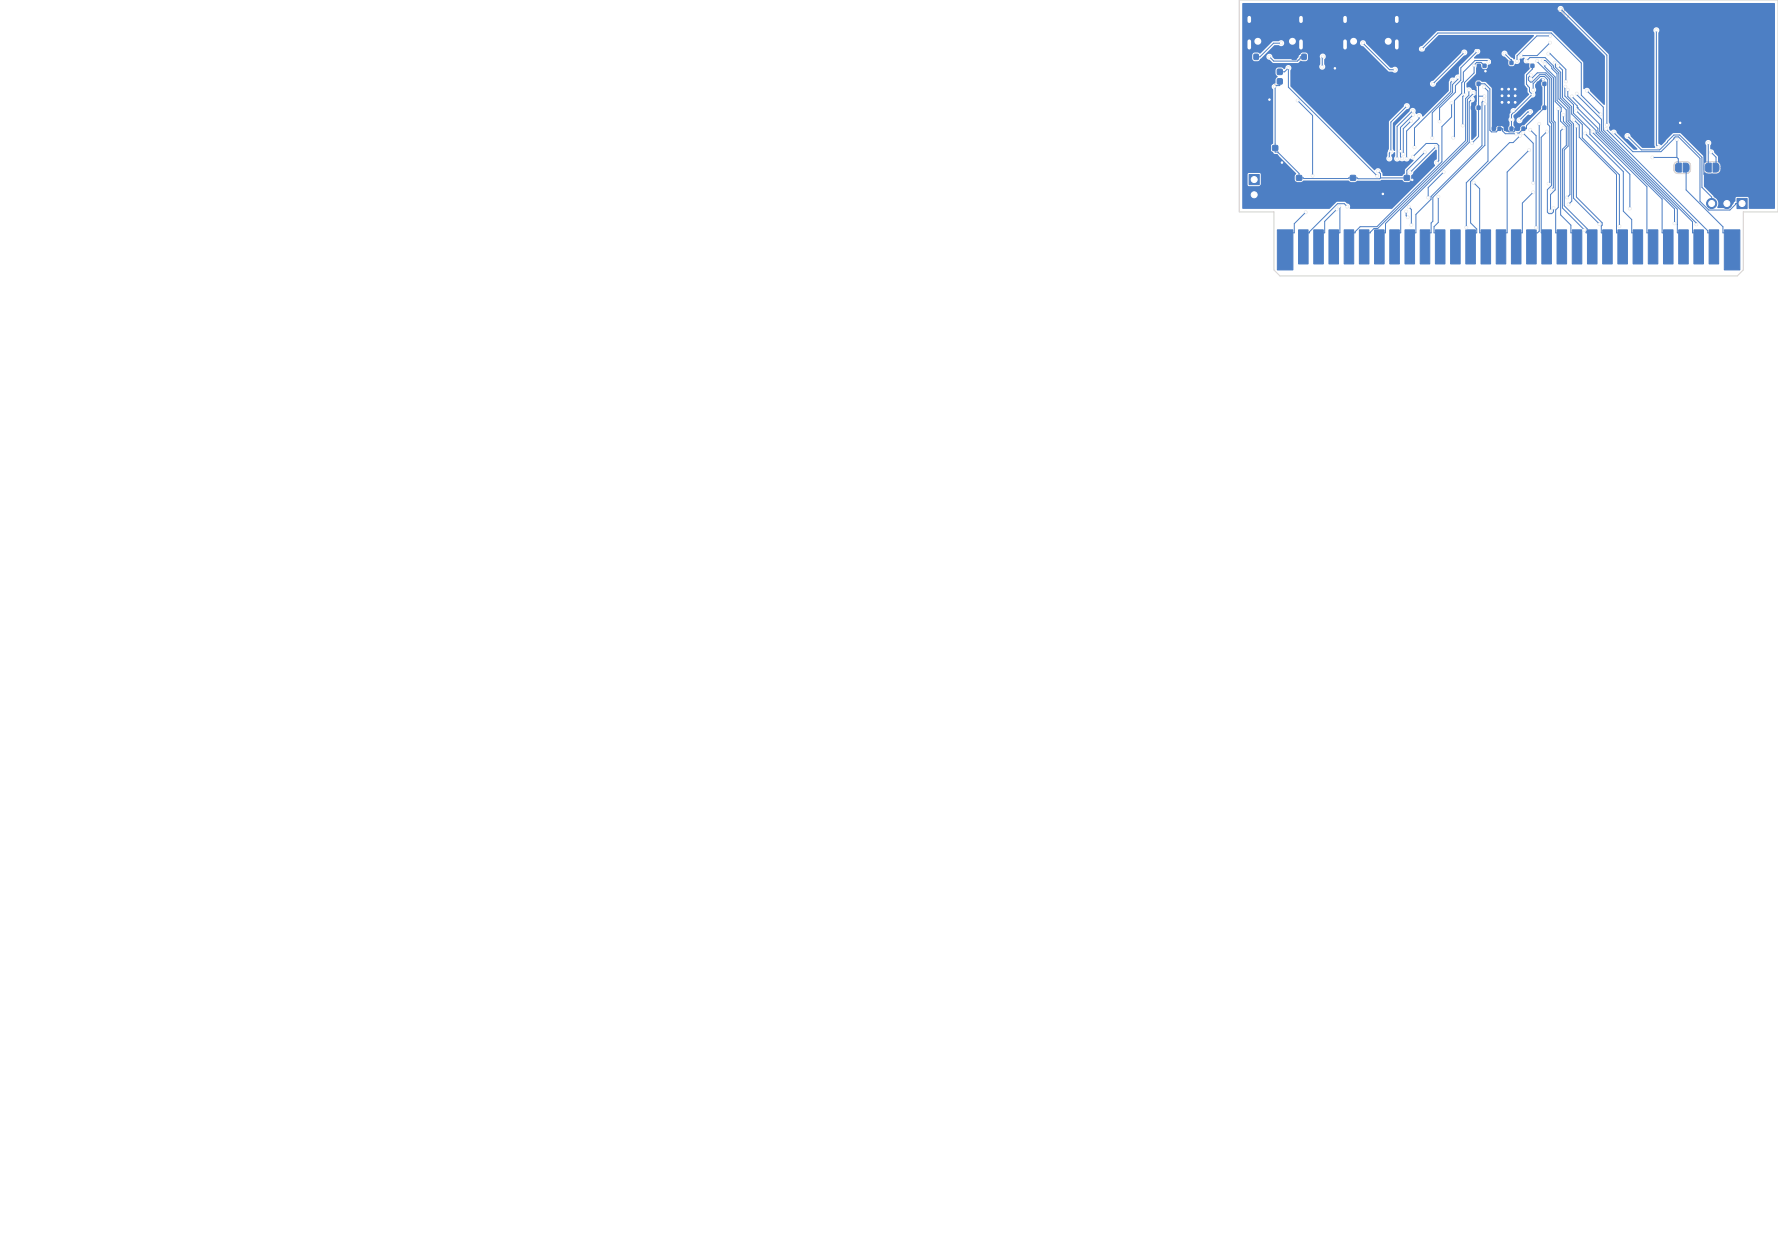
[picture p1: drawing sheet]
<svg xmlns="http://www.w3.org/2000/svg" width="297mm" height="210mm" viewBox="0 0 297 210" stroke-linecap="round" stroke-linejoin="round" font-family="sans-serif">
<defs><g id="words">
<text font-size="1.7" fill="#fff" x="257.9" y="2.9">(back)</text>
</g></defs>
<g fill="none" stroke="#e8b2a7" stroke-width=".2">
<path d="M241.7 1.7h.5M242.2 1.3l-.3 .2v1M242.6 1.8h.4l.1 .7M243.1 2l-.4 .1-.2 .2 .2 .2h.4M243.7 1.9l.3-.2 .2 .2M243.7 1.7v.8M244.2 1.9l.1-.2 .3 .1 .1 .7M244.2 1.9v.6M245.3 1.3v.2M245.3 1.7v.8M246.3 1.8l-.3-.1-.2 .3 .1 .5h.4M246.9 1.8h.4l.1 .7"/>
<path d="M247.4 2l-.4 .1-.2 .2 .2 .2h.4M247.9 1.7v.8M248.3 1.7l-.4 .3M248.5 1.7h.5M248.7 1.3v1.1l.3 .1M250.3 1.7v.8M250.6 1.7l-.3 .3M251 2.1l.5-.1v-.2l-.4-.1-.1 .2v.6h.5M251.9 1.7l.3 .8 .3-.8M254.6 1.5a.57 .57 0 0 0-.8 .4 .57 .57 0 0 0 .5 .6l.3-.1M257.3 1.2a1.38 1.38 0 0 0 0 1.8"/>
</g>
<g fill="none" stroke="#e8b2a7" stroke-width=".17">
<path d="M208.8 9h.4M208.8 10h.4M212.9 13.1h.2M212.9 14.1h.2M212.9 11.5h.2M212.9 12.5h.2M216.8 9h.4M216.8 10h.4M246.4 17.6h.2M246.4 18.4h.2M246.4 13.6h.2M246.4 14.4h.2"/>
<path d="M247.4 10.6h.2M247.4 11.4h.2M251.9 10.1h.2M251.9 10.9h.2M255.4 10.6h.2M255.4 11.4h.2M257.4 17.6h.2M257.4 18.4h.2M257.4 13.6h.2M257.4 14.4h.2M212.5 25.4v.2M213.5 25.4v.2"/>
<path d="M216.5 30.4v.2M217.5 30.4v.2M225.5 30.4v.2M226.5 30.4v.2M234.5 30.4v.2M235.5 30.4v.2M249.9 21.1h.2M249.9 21.9h.2M251.9 21.1h.2M251.9 21.9h.2M253.9 21.1h.2M253.9 21.9h.2"/>
<path d="M279.8 27.2l.5-.2h1.5l.3 .1 .3 .6-.1 1-.6 .3h-1.5l-.3-.1-.3-.6v-.7zM284.8 27.2l.5-.2h1.5l.3 .1 .3 .6-.1 1-.6 .3h-1.5l-.3-.1-.3-.6v-.7z"/>
</g>
<g fill="#fff" stroke="#fff" stroke-width=".17">
<circle cx="246.2" cy="10.9" r=".12"/>
<circle cx="252.5" cy="20" r=".13"/>
<circle cx="244.6" cy="15.8" r=".13"/>
<circle cx="256" cy="15.8" r=".12"/>
<circle cx="244.3" cy="21" r=".12"/>
<circle cx="252.8" cy="18.6" r=".12"/>
<circle cx="253.2" cy="22.3" r=".12"/>
<circle cx="245.9" cy="23.9" r=".12"/>
<circle cx="248" cy="16.1" r=".13"/>
<circle cx="238" cy="25.4" r=".13"/>
<circle cx="212.9" cy="14.5" r=".12"/>
<circle cx="251.3" cy="9" r=".12"/>
<circle cx="230.2" cy="28.6" r=".12"/>
<circle cx="280.1" cy="23.3" r=".12"/>
<circle cx="276" cy="26.3" r=".12"/>
<circle cx="230" cy="29.4" r=".12"/>
<circle cx="215.2" cy="11.4" r=".12"/>
<circle cx="285.8" cy="25.5" r=".13"/>
<circle cx="256.1" cy="32.1" r=".12"/>
<circle cx="255.4" cy="25.1" r=".13"/>
<circle cx="285.4" cy="23.9" r=".12"/>
<circle cx="258.6" cy="9" r=".13"/>
<circle cx="261.6" cy="13.6" r=".13"/>
<circle cx="233" cy="11.6" r=".12"/>
<circle cx="227.7" cy="7.2" r=".13"/>
<circle cx="212" cy="9.5" r=".12"/>
<circle cx="214" cy="7.2" r=".13"/>
<circle cx="244.9" cy="38" r=".13"/>
<circle cx="247.9" cy="14.6" r=".12"/>
<circle cx="253.9" cy="22.7" r=".13"/>
<circle cx="261.8" cy="33" r=".13"/>
<circle cx="257.7" cy="10.1" r=".13"/>
<circle cx="262" cy="34.1" r=".13"/>
<circle cx="255" cy="10.2" r=".13"/>
<circle cx="258.7" cy="30.7" r=".12"/>
<circle cx="256.1" cy="15" r=".13"/>
<circle cx="283.4" cy="37.5" r=".12"/>
<circle cx="265.1" cy="15.2" r=".12"/>
<circle cx="263.4" cy="15.7" r=".12"/>
<circle cx="262.6" cy="16.1" r=".12"/>
<circle cx="263.3" cy="18.5" r=".13"/>
<circle cx="259" cy="35.2" r=".13"/>
<circle cx="256.8" cy="10.2" r=".13"/>
<circle cx="264.6" cy="38.4" r=".13"/>
<circle cx="258" cy="10.7" r=".13"/>
<circle cx="267.2" cy="37.4" r=".13"/>
<circle cx="259.7" cy="10.5" r=".12"/>
<circle cx="270.5" cy="37.8" r=".13"/>
<circle cx="260.3" cy="11" r=".12"/>
<circle cx="255.7" cy="12.5" r=".12"/>
<circle cx="259.5" cy="34.8" r=".13"/>
<circle cx="255.8" cy="13.2" r=".12"/>
<circle cx="259.2" cy="31.6" r=".12"/>
<circle cx="261.5" cy="14.5" r=".12"/>
<circle cx="272.3" cy="34.8" r=".12"/>
<circle cx="279.7" cy="37.3" r=".12"/>
<circle cx="261.9" cy="15" r=".12"/>
<circle cx="258.4" cy="22" r=".12"/>
<circle cx="260.3" cy="18.2" r=".12"/>
<circle cx="261.2" cy="21.4" r=".13"/>
<circle cx="261.2" cy="19.2" r=".12"/>
<circle cx="263.3" cy="21.1" r=".12"/>
<circle cx="262.9" cy="20.1" r=".13"/>
<circle cx="264.8" cy="22.3" r=".12"/>
<circle cx="266.1" cy="22" r=".12"/>
<circle cx="255.6" cy="21.7" r=".12"/>
<circle cx="256.6" cy="38" r=".12"/>
<circle cx="257.7" cy="13.3" r=".12"/>
<circle cx="214.1" cy="27.2" r=".13"/>
<circle cx="212.1" cy="16.6" r=".12"/>
<circle cx="235.9" cy="30.1" r=".12"/>
<circle cx="248.1" cy="11.9" r=".12"/>
<circle cx="223" cy="11.4" r=".13"/>
<circle cx="231" cy="32.4" r=".12"/>
<circle cx="280.7" cy="20.5" r=".12"/>
<circle cx="268.3" cy="21.5" r=".12"/>
<circle cx="240" cy="27.2" r=".12"/>
<circle cx="236" cy="26.2" r=".12"/>
<circle cx="235.6" cy="28.8" r=".12"/>
<circle cx="239.9" cy="24.5" r=".13"/>
<circle cx="235" cy="26.5" r=".12"/>
<circle cx="237" cy="19.4" r=".12"/>
<circle cx="234.2" cy="26.5" r=".12"/>
<circle cx="236" cy="19.2" r=".12"/>
<circle cx="233.9" cy="25.3" r=".12"/>
<circle cx="236" cy="18.5" r=".12"/>
<circle cx="233.4" cy="26.5" r=".12"/>
<circle cx="234.4" cy="25.7" r=".13"/>
<circle cx="235.7" cy="20.2" r=".12"/>
<circle cx="235" cy="17.7" r=".12"/>
<circle cx="232.3" cy="25.3" r=".12"/>
<circle cx="232.1" cy="26.5" r=".12"/>
<circle cx="235.1" cy="36.3" r=".12"/>
<circle cx="234.9" cy="35.3" r=".13"/>
<circle cx="245.8" cy="16.6" r=".12"/>
<circle cx="246.1" cy="15.5" r=".12"/>
<circle cx="245.4" cy="15.1" r=".12"/>
<circle cx="242.5" cy="17.2" r=".12"/>
<circle cx="235.3" cy="34.6" r=".12"/>
<circle cx="235.8" cy="37.6" r=".12"/>
<circle cx="240.3" cy="32.9" r=".13"/>
<circle cx="248" cy="17.4" r=".12"/>
<circle cx="247.9" cy="16.7" r=".13"/>
<circle cx="218.1" cy="35.5" r=".13"/>
<circle cx="225" cy="34.5" r=".12"/>
<circle cx="223.3" cy="35" r=".12"/>
<circle cx="223.7" cy="34.5" r=".12"/>
<circle cx="241.1" cy="28.8" r=".13"/>
<circle cx="242.6" cy="13.4" r=".13"/>
<circle cx="236.3" cy="24.6" r=".12"/>
<circle cx="238.6" cy="33" r=".13"/>
<circle cx="216.8" cy="16.8" r=".12"/>
<circle cx="219.3" cy="29.4" r=".12"/>
<circle cx="246.2" cy="30.5" r=".13"/>
<circle cx="253.4" cy="10.2" r=".12"/>
<circle cx="258.9" cy="6" r=".13"/>
<circle cx="254.1" cy="9.3" r=".13"/>
<circle cx="258.9" cy="7.1" r=".13"/>
<circle cx="240.5" cy="20.3" r=".12"/>
<circle cx="246.8" cy="8.6" r=".12"/>
<circle cx="269.6" cy="22.1" r=".12"/>
<circle cx="271.9" cy="22.7" r=".12"/>
<circle cx="239.4" cy="14" r=".13"/>
<circle cx="244.6" cy="8.8" r=".12"/>
<circle cx="221" cy="9.5" r=".13"/>
<circle cx="220.9" cy="11.1" r=".13"/>
<circle cx="239.2" cy="23" r=".12"/>
<circle cx="243.5" cy="12.9" r=".12"/>
<circle cx="242.8" cy="23" r=".13"/>
<circle cx="248.6" cy="10.3" r=".12"/>
<circle cx="277" cy="24.5" r=".12"/>
<circle cx="276.7" cy="5.1" r=".13"/>
<circle cx="268.4" cy="20.9" r=".12"/>
<circle cx="237.5" cy="8.2" r=".12"/>
<circle cx="267.3" cy="19.1" r=".12"/>
<circle cx="254.4" cy="22.2" r=".12"/>
<circle cx="256.1" cy="30.5" r=".12"/>
<circle cx="253.8" cy="20.1" r=".12"/>
<circle cx="255.6" cy="18.7" r=".13"/>
<circle cx="257.1" cy="20.7" r=".12"/>
<circle cx="226.1" cy="6.9" r=".33"/>
<circle cx="231.9" cy="6.9" r=".32"/>
<circle cx="291" cy="34" r=".5"/>
<circle cx="288.5" cy="34" r=".5"/>
<circle cx="285.9" cy="34" r=".5"/>
<circle cx="210.1" cy="6.9" r=".32"/>
<circle cx="215.9" cy="6.9" r=".32"/>
<circle cx="209.5" cy="30" r=".5"/>
<circle cx="209.5" cy="32.5" r=".5"/>
<circle cx="253.1" cy="14.9" r=".15"/>
<circle cx="253.1" cy="16" r=".15"/>
<circle cx="253.1" cy="17.1" r=".15"/>
<circle cx="252" cy="14.9" r=".15"/>
<circle cx="252" cy="16" r=".15"/>
<circle cx="252" cy="17.1" r=".15"/>
<circle cx="250.9" cy="14.9" r=".15"/>
<circle cx="250.9" cy="16" r=".15"/>
<circle cx="250.9" cy="17.1" r=".15"/>
</g>
<path d="M208.7 2.9v.6M208.7 6.9v1.1M217.3 2.9v.6M217.3 6.9v1.1M224.7 2.9v.6M224.7 6.9v1.1M233.3 2.9v.6M233.3 6.9v1.1" fill="none" stroke="#fff" stroke-width=".6"/>
<g fill="#4d7fc4" stroke="#4d7fc4" stroke-width=".17">
<path d="M288 38.4h2.6v6.7h-2.6z"/>
<path d="M285.5 38.4h1.6v5.7h-1.6z"/>
<path d="M283 38.4h1.6v5.7h-1.6z"/>
<path d="M280.4 38.4h1.6v5.7h-1.6z"/>
<path d="M277.9 38.4h1.6v5.7h-1.6z"/>
<path d="M275.3 38.4h1.6v5.7h-1.6z"/>
<path d="M272.8 38.4h1.6v5.7h-1.6z"/>
<path d="M270.3 38.4h1.6v5.7h-1.6z"/>
<path d="M267.7 38.4h1.6v5.7h-1.6z"/>
<path d="M265.2 38.4h1.6v5.7h-1.6z"/>
<path d="M262.6 38.4h1.6v5.7h-1.6z"/>
<path d="M260.1 38.4h1.6v5.7h-1.6z"/>
<path d="M257.6 38.4h1.6v5.7h-1.6z"/>
<path d="M255 38.4h1.6v5.7h-1.6z"/>
<path d="M252.5 38.4h1.6v5.7h-1.6z"/>
<path d="M249.9 38.4h1.6v5.7h-1.6z"/>
<path d="M247.4 38.4h1.6v5.7h-1.6z"/>
<path d="M244.9 38.4h1.6v5.7h-1.6z"/>
<path d="M242.3 38.4h1.6v5.7h-1.6z"/>
<path d="M239.8 38.4h1.6v5.7h-1.6z"/>
<path d="M237.2 38.4h1.6v5.7h-1.6z"/>
<path d="M234.7 38.4h1.6v5.7h-1.6z"/>
<path d="M232.2 38.4h1.6v5.7h-1.6z"/>
<path d="M229.6 38.4h1.6v5.7h-1.6z"/>
<path d="M227.1 38.4h1.6v5.7h-1.6z"/>
<path d="M224.5 38.4h1.6v5.7h-1.6z"/>
<path d="M222 38.4h1.6v5.7h-1.6z"/>
<path d="M219.5 38.4h1.6v5.7h-1.6z"/>
<path d="M216.9 38.4h1.6v5.7h-1.6z"/>
<path d="M213.4 38.4h2.6v6.7h-2.6z"/>
<path d="M290.2 33.2h1.7v1.7h-1.7z"/>
<path d="M208.7 29.2h1.7v1.7h-1.7z"/>
<path d="M257.7 17.7h.5v.6h-.5z"/>
<path d="M256.8 17.7h.5v.6h-.5z"/>
<path d="M234.6 29.3h.8v.8h-.8z"/>
<path d="M234.6 30.9h.8v.8h-.8z"/>
<path d="M216.6 29.3h.8v.8h-.8z"/>
<path d="M216.6 30.9h.8v.8h-.8z"/>
<path d="M247.7 10.7h.5v.6h-.5z"/>
<path d="M246.8 10.7h.5v.6h-.5z"/>
<path d="M213.4 13.2h.8v.8h-.8z"/>
<path d="M211.8 13.2h.8v.8h-.8z"/>
<path d="M255.7 10.7h.5v.6h-.5z"/>
<path d="M254.8 10.7h.5v.6h-.5z"/>
<path d="M217.5 9.1h.7v.8h-.7z"/>
<path d="M215.8 9.1h.7v.8h-.7z"/>
<path d="M252.2 10.2h.5v.6h-.5z"/>
<path d="M251.3 10.2h.5v.6h-.5z"/>
<path d="M246.7 17.7h.5v.6h-.5z"/>
<path d="M245.8 17.7h.5v.6h-.5z"/>
<path d="M257.7 13.7h.5v.6h-.5z"/>
<path d="M256.8 13.7h.5v.6h-.5z"/>
<path d="M281.2 27.2l.5 .1 .4 .2v.9l-.2 .3-.7 .1z"/>
<path d="M280 27.4l.9-.2v1.6l-.6-.1-.4-.2v-.7z"/>
<path d="M254.2 21.2h.5v.6h-.5z"/>
<path d="M253.3 21.2h.5v.6h-.5z"/>
<path d="M209.5 9.1h.7v.8h-.7z"/>
<path d="M207.8 9.1h.7v.8h-.7z"/>
<path d="M246.7 13.7h.5v.6h-.5z"/>
<path d="M245.8 13.7h.5v.6h-.5z"/>
<path d="M225.6 29.3h.8v.8h-.8z"/>
<path d="M225.6 30.9h.8v.8h-.8z"/>
<path d="M286.2 27.2l.5 .1 .4 .2v.9l-.2 .3-.7 .1z"/>
<path d="M285 27.4l.9-.2v1.6l-.6-.1-.4-.2v-.7z"/>
<path d="M212.6 24.3h.8v.8h-.8z"/>
<path d="M212.6 25.9h.8v.8h-.8z"/>
<path d="M213.4 11.6h.8v.8h-.8z"/>
<path d="M211.8 11.6h.8v.8h-.8z"/>
<path d="M252.2 21.2h.5v.6h-.5z"/>
<path d="M251.3 21.2h.5v.6h-.5z"/>
<path d="M250.2 21.2h.5v.6h-.5z"/>
<path d="M249.3 21.2h.5v.6h-.5z"/>
<circle cx="288.5" cy="34" r=".85"/>
<circle cx="285.9" cy="34" r=".85"/>
<circle cx="209.5" cy="32.5" r=".85"/>
<circle cx="253.1" cy="14.9" r=".3"/>
<circle cx="253.1" cy="16" r=".3"/>
<circle cx="253.1" cy="17.1" r=".3"/>
<circle cx="252" cy="14.9" r=".3"/>
<circle cx="252" cy="16" r=".3"/>
<circle cx="252" cy="17.1" r=".3"/>
<circle cx="250.9" cy="14.9" r=".3"/>
<circle cx="250.9" cy="16" r=".3"/>
<circle cx="250.9" cy="17.1" r=".3"/>
</g>
<path d="M208.7 2.9v.6M208.7 6.9v1.1M217.3 2.9v.6M217.3 6.9v1.1M224.7 2.9v.6M224.7 6.9v1.1M233.3 2.9v.6M233.3 6.9v1.1" fill="none" stroke="#4d7fc4" stroke-width="1"/>
<g fill="#ececec" stroke="#ececec" stroke-width=".17">
<circle cx="246.2" cy="10.9" r=".25"/>
<circle cx="252.5" cy="20" r=".25"/>
<circle cx="244.6" cy="15.8" r=".25"/>
<circle cx="256" cy="15.8" r=".25"/>
<circle cx="244.3" cy="21" r=".25"/>
<circle cx="252.8" cy="18.6" r=".25"/>
<circle cx="253.2" cy="22.3" r=".25"/>
<circle cx="245.9" cy="23.9" r=".25"/>
<circle cx="248" cy="16.1" r=".25"/>
<circle cx="238" cy="25.4" r=".25"/>
<circle cx="212.9" cy="14.5" r=".25"/>
<circle cx="251.3" cy="9" r=".25"/>
<circle cx="230.2" cy="28.6" r=".25"/>
<circle cx="280.1" cy="23.3" r=".25"/>
<circle cx="276" cy="26.3" r=".25"/>
<circle cx="230" cy="29.4" r=".25"/>
<circle cx="215.2" cy="11.4" r=".25"/>
<circle cx="285.8" cy="25.5" r=".25"/>
<circle cx="256.1" cy="32.1" r=".25"/>
<circle cx="255.4" cy="25.1" r=".25"/>
<circle cx="285.4" cy="23.9" r=".25"/>
<circle cx="258.6" cy="9" r=".25"/>
<circle cx="261.6" cy="13.6" r=".25"/>
<circle cx="233" cy="11.6" r=".25"/>
<circle cx="227.7" cy="7.2" r=".25"/>
<circle cx="212" cy="9.5" r=".25"/>
<circle cx="214" cy="7.2" r=".25"/>
<circle cx="244.9" cy="38" r=".25"/>
<circle cx="247.9" cy="14.6" r=".25"/>
<circle cx="253.9" cy="22.7" r=".25"/>
<circle cx="261.8" cy="33" r=".25"/>
<circle cx="257.7" cy="10.1" r=".25"/>
<circle cx="262" cy="34.1" r=".25"/>
<circle cx="255" cy="10.2" r=".25"/>
<circle cx="258.7" cy="30.7" r=".25"/>
<circle cx="256.1" cy="15" r=".25"/>
<circle cx="283.4" cy="37.5" r=".25"/>
<circle cx="265.1" cy="15.2" r=".25"/>
<circle cx="263.4" cy="15.7" r=".25"/>
<circle cx="262.6" cy="16.1" r=".25"/>
<circle cx="263.3" cy="18.5" r=".25"/>
<circle cx="259" cy="35.2" r=".25"/>
<circle cx="256.8" cy="10.2" r=".25"/>
<circle cx="264.6" cy="38.4" r=".25"/>
<circle cx="258" cy="10.7" r=".25"/>
<circle cx="267.2" cy="37.4" r=".25"/>
<circle cx="259.7" cy="10.5" r=".25"/>
<circle cx="270.5" cy="37.8" r=".25"/>
<circle cx="260.3" cy="11" r=".25"/>
<circle cx="255.7" cy="12.5" r=".25"/>
<circle cx="259.5" cy="34.8" r=".25"/>
<circle cx="255.8" cy="13.2" r=".25"/>
<circle cx="259.2" cy="31.6" r=".25"/>
<circle cx="261.5" cy="14.5" r=".25"/>
<circle cx="272.3" cy="34.8" r=".25"/>
<circle cx="279.7" cy="37.3" r=".25"/>
<circle cx="261.9" cy="15" r=".25"/>
<circle cx="258.4" cy="22" r=".25"/>
<circle cx="260.3" cy="18.2" r=".25"/>
<circle cx="261.2" cy="21.4" r=".25"/>
<circle cx="261.2" cy="19.2" r=".25"/>
<circle cx="263.3" cy="21.1" r=".25"/>
<circle cx="262.9" cy="20.1" r=".25"/>
<circle cx="264.8" cy="22.3" r=".25"/>
<circle cx="266.1" cy="22" r=".25"/>
<circle cx="255.6" cy="21.7" r=".25"/>
<circle cx="256.6" cy="38" r=".25"/>
<circle cx="257.7" cy="13.3" r=".25"/>
<circle cx="214.1" cy="27.2" r=".25"/>
<circle cx="212.1" cy="16.6" r=".25"/>
<circle cx="235.9" cy="30.1" r=".25"/>
<circle cx="248.1" cy="11.9" r=".25"/>
<circle cx="223" cy="11.4" r=".25"/>
<circle cx="231" cy="32.4" r=".25"/>
<circle cx="280.7" cy="20.5" r=".25"/>
<circle cx="268.3" cy="21.5" r=".25"/>
<circle cx="240" cy="27.2" r=".25"/>
<circle cx="236" cy="26.2" r=".25"/>
<circle cx="235.6" cy="28.8" r=".25"/>
<circle cx="239.9" cy="24.5" r=".25"/>
<circle cx="235" cy="26.5" r=".25"/>
<circle cx="237" cy="19.4" r=".25"/>
<circle cx="234.2" cy="26.5" r=".25"/>
<circle cx="236" cy="19.2" r=".25"/>
<circle cx="233.9" cy="25.3" r=".25"/>
<circle cx="236" cy="18.5" r=".25"/>
<circle cx="233.4" cy="26.5" r=".25"/>
<circle cx="234.4" cy="25.7" r=".25"/>
<circle cx="235.7" cy="20.2" r=".25"/>
<circle cx="235" cy="17.7" r=".25"/>
<circle cx="232.3" cy="25.3" r=".25"/>
<circle cx="232.1" cy="26.5" r=".25"/>
<circle cx="235.1" cy="36.3" r=".25"/>
<circle cx="234.9" cy="35.3" r=".25"/>
<circle cx="245.8" cy="16.6" r=".25"/>
<circle cx="246.1" cy="15.5" r=".25"/>
<circle cx="245.4" cy="15.1" r=".25"/>
<circle cx="242.5" cy="17.2" r=".25"/>
<circle cx="235.3" cy="34.6" r=".25"/>
<circle cx="235.8" cy="37.6" r=".25"/>
<circle cx="240.3" cy="32.9" r=".25"/>
<circle cx="248" cy="17.4" r=".25"/>
<circle cx="247.9" cy="16.7" r=".25"/>
<circle cx="218.1" cy="35.5" r=".25"/>
<circle cx="225" cy="34.5" r=".25"/>
<circle cx="223.3" cy="35" r=".25"/>
<circle cx="223.7" cy="34.5" r=".25"/>
<circle cx="241.1" cy="28.8" r=".25"/>
<circle cx="242.6" cy="13.4" r=".25"/>
<circle cx="236.3" cy="24.6" r=".25"/>
<circle cx="238.6" cy="33" r=".25"/>
<circle cx="216.8" cy="16.8" r=".25"/>
<circle cx="219.3" cy="29.4" r=".25"/>
<circle cx="246.2" cy="30.5" r=".25"/>
<circle cx="253.4" cy="10.2" r=".25"/>
<circle cx="258.9" cy="6" r=".25"/>
<circle cx="254.1" cy="9.3" r=".25"/>
<circle cx="258.9" cy="7.1" r=".25"/>
<circle cx="240.5" cy="20.3" r=".25"/>
<circle cx="246.8" cy="8.6" r=".25"/>
<circle cx="269.6" cy="22.1" r=".25"/>
<circle cx="271.9" cy="22.7" r=".25"/>
<circle cx="239.4" cy="14" r=".25"/>
<circle cx="244.6" cy="8.8" r=".25"/>
<circle cx="221" cy="9.5" r=".25"/>
<circle cx="220.9" cy="11.1" r=".25"/>
<circle cx="239.2" cy="23" r=".25"/>
<circle cx="243.5" cy="12.9" r=".25"/>
<circle cx="242.8" cy="23" r=".25"/>
<circle cx="248.6" cy="10.3" r=".25"/>
<circle cx="277" cy="24.5" r=".25"/>
<circle cx="276.7" cy="5.1" r=".25"/>
<circle cx="268.4" cy="20.9" r=".25"/>
<circle cx="237.5" cy="8.2" r=".25"/>
<circle cx="267.3" cy="19.1" r=".25"/>
<circle cx="254.4" cy="22.2" r=".25"/>
<circle cx="256.1" cy="30.5" r=".25"/>
<circle cx="253.8" cy="20.1" r=".25"/>
<circle cx="255.6" cy="18.7" r=".25"/>
<circle cx="257.1" cy="20.7" r=".25"/>
</g>
<g fill="none" stroke="#4d7fc4" stroke-width=".17">
<path d="M208.7 3.2v5.5l-.5 .1v.7h.6v.2l2.3 2.3h1.1v13.5l.8 .8v2.3M212 9.5l.8 .7h3.9l.5-.5v-.2h.6M212.1 16.6h.1M212.9 14.5h.1M213 14.5v10.9h.4l3.6 3.6v.7h.7l.1 .1h7.4l.1-.1h1.4l.1 .2h3.7l.1-.2M213.8 13.6v.7h-.6l-.2 .2M213.8 12h.8l.6-.6v3.2l14.8 14.8M214 7.2h-1.3l-2.2 2.3h-.7M216.8 16.8l2.5 2.5v10.1M217.3 3.2v5.5l-.5 .5v.3h-.6M221 9.5l-.1 1.6M224.7 3.2v6.5l-1.7 1.7"/>
<path d="M227.7 7.2l4.4 4.4h.9M233.3 3.2v5.5h9.6l.6-.6h3.7l1.9 2v.8l-1 1M235 17.7l-2.7 2.7v4.9l-.2 .3v.9M236 18.5l-2.6 2.6v5.4M236 19.2l-2.1 2.1v4.9l.3 .3M237 19.4v.4l-2 2.1v4.6M237.5 8.2l2.7-2.7h18.9l5 5v5.4l3.2 3.2M242.5 17.2v2.3l-1.6 1.7v5.8l-10.9 10.9h-2.8l-.8 .8v.2h-1.1M242.6 13.4l-.3 .3v1.6l-6 6.1v3.2M243.5 12.9v.3l-.9 .9v1.3l-3.4 3.4v4.2M244.6 8.8l-5.2 5.2M245.4 15.1v.8l-.6 .6v7l-14.7 14.7h-.6l-.6 .7h-1"/>
<path d="M245.5 8.1h.1M245.8 16.6l-.4 .4v6.8l-11.4 11.4v3.7h-1M246.1 15.5l-1 1.1v7.1l-13.7 13.6v1.6h-1M246.8 8.6l-2.8 2.7v2.1l-.9 .9v1.1l-2.6 2.6v2.3M247 16.1h1M247 11l.9 .9h.2M247.8 11.7l-1.8 1.8v1l.6 .6v1.8l-.6 .6v.5M247.9 16.7l-.3 .4v7.2l-8.6 8.5v.5l-2.5 2.5v3.1h-1M247.9 14.6l.7 .6v11.7l-3.7 3.6v7.5M248 11l-.6-.6h-.7l-.5 .5v1.3l-1.6 1.6v2l-.3 .3v4.9M248 17.4v6.9l-8.7 8.7v4l-.2 .3v1.6h-1.1M248.1 11.9h.1"/>
<path d="M248.6 10.3l-.2-.2h-2l-2 2v1.5l-.2 .2v1.8l-1.2 1.2v6l-.2 .2M249 11l.8 .9M249.8 11.9v8.8l.3 .3M249.8 11.9h1.9M251.3 9l1 1h.2v.5M252.8 18.6l.1 .1M252.9 18.7l-.4 .5v2.3M255 10.2l.6-.6h2.5l1.4 1.4v.3l.9 .9v4.3l1.5 1.6v2.1l.6 .6v12.8l-.5 .5M255 11h-.5l-.2 .2h-1.3l-1.3 1.2M255.6 18.7h-.4l-1.4 1.4M255.7 12.5l-.4 .4v.5l.3 .3h.3l1.3-1.2h.9l.8 .7v7.2l.3 .3v10.3l-.7 .7v3.7l.2 .3h.5l.3-.3v-.6M255.8 13.2l1-1h1.4l1 .9v7.2l.3 .2v10.9l-.3 .2"/>
<path d="M255.9 15.8l-3 2.9M255.9 15.8h.1M256 11v.5l-1 1v1.6l.5 .5v.7l.4 .5M256 15.8h.1M256.1 15v-1l1.2-1.2h.7l.5 .5v7.5l.4 .3v9.4l-.2 .2M256.8 10.2l2.7 2.8v7.1l.3 .3v11.3l-.8 .8v2.7M257.7 10.1h.5l1 1.1v.3l.9 .8v4.5l1.5 1.6v1.9l.6 .6v11.6l-.4 .5M257.7 13.3l-.7 .7v4h-.5v.5l-3 3h-.5v.4l-.1 .1h-.8l-.6-.5M258 14v4l-3 3v.5h-.5l-.8 .7-.5 .1M258 10.7v.4l1.8 1.8v4.1l1 1-.1 2.2 .9 1v3.1l-.6 .6v9.9l3.6 3.6M258.6 9h.3l2.7 2.6v2M258.9 7.1l-2.1 2.2h-2.7"/>
<path d="M258.9 6h-2.2l-3.3 3.3v.9M259.7 10.5l.1 .1v.6l.9 .9v4.3l1.5 1.6v2.1l.6 .6v12.4l4.4 4.3M260.3 11l.7 .7v4.6l1.5 1.5v1.2l1.8 1.8v2.2l6.2 6.2v8.6M260.3 18.2v16.4l-.4 .5v3.8h1M260.7 1.5l7.7 7.7v11.7M261.2 19.2v1.1l.7 .8v3.3l-.6 .7v9.3l3.8 3.8v.4l-.2 .3h1.1M261.5 14.5l-.1 1.5 1.4 1.5v1.4l2.8 2.8v.7l6.7 6.7v5.7M261.9 15v1.1l1.6 1.6v.3M262.6 16.1l4.6 4.7v1.2l13 13v3.9h1M263.3 18.5l3.3 3.3v.4l11 11.1v5.6h1.1M263.4 15.7v.1l4.1 4.2v1.9l15.2 15.2v1.8h1.1M263.5 18h.1"/>
<path d="M263.5 18l3.4 3.4v.7l12.8 12.8v2.4M265.1 15.2l2.7 2.7v3.8l15.6 15.6v.2M276.7 5.1v19.1l.3 .3M213 28.6l2.7 2.7h20v-1l.2-.2M213 28.6l-2.9 2.9h-.6v1M213 27h.9l.2 .2M218.1 35.5l-1.9 1.9v1.5h-1.5M223.3 35l-2 2v1.9h-1M223.7 34.5l.1 .1v4.3h-1M225 34.5l-.4-.5h-1.2l-4.7 4.7v.2h-1M230.2 28.6l.4 .4v.7M231 31.3v1.1"/>
<path d="M234.9 35.3v.7l.2 .3M235.3 34.6l.5 .4v2.6M235.7 20.2l-1.3 1.3v4.2M236 26.2l2.2-2.2h1.8l.3 .3v2.5l-.3 .4M238 25.4l-3 3v1.3h-4.4M239.9 24.5h.1M239.9 24.5l-4.3 4.3M240.3 32.9v4.3l-.8 .7v1h1.1M240.5 20.3h.1M241.1 28.8l-2.5 2.5v1.7M246.2 30.5l1 1v7.4h1M250.1 21h1.3l.2 .1"/>
<path d="M250.1 21l-.6 .5M253.2 22.3h-1.8l-.4-.4v-.4h-.5l-.6 .5h-.8l-.2-.2v-6.9l-.9-.9h-1v8.8l-1.1 1.1M253.2 22.3h.1M253.9 22.7l-1.1 1.1h-.6l-6.5 6.5v6.9l1 1.1v.6h-1M254.4 22.2l1.7 1.7v6.6M255.4 25.1l-3.6 3.6v10.2h-1.1M255.6 21.7l1 1v15.3M256.1 32.1l-1.8 1.8v5h-1M257.1 20.7v17.9l-.3 .3h-1M258.4 22l-1 .9v16h1M261.2 21.4l-.5 .5v14l1.7 1.7v1.3h1M262.9 20.1l.9 .8v2l6.2 6.3v9.7h1.1"/>
<path d="M263.3 21.1v11.8l4.3 4.3v.4l-.1 .2v1.1h1M264.8 22.3l6.4 6.4v6.6l1.4 1.4v2.2h1M266.1 22v.1l9 9.1v7.7h1M268.3 21.5l17 17.1v.3h1M269.6 22.1l3.2 3.2h4.7l2.3-2.4h.6l3.6 3.6v7.1l1.4 1.5h3.6l.9-1v-.1h1.1M271.9 22.7l2.3 2.3h3l2.4-2.4h1l3.7 3.7v5l1.6 1.6v1.1M276 26.3h4.1M280.1 23.3v3M280.1 26.3l.3 .2v1.5M280.2 37.5h.1M280.7 20.5l3.9 4v4.6l3.9 3.8v1.1M281.7 28v3.7l6.1 6.2v1h1.5"/>
<path d="M285.4 23.9v4.1M285.4 23.9h.1M285.8 25.5l.9 .8v1.7"/>
</g>
<path d="M251.5 10.5l.5 4.4M252 17.1l-.5 4.4" fill="none" stroke="#4d7fc4" stroke-width=".3"/>
<g fill="#4d7fc4">
<path d="M207.6 .5h88.8l.1 34.3-4.3 .1-.1-1.8-.2-.2h-1.8l-.2 .2v.5l-1 1.1h-2a1.35 1.35 0 0 0-.7-1.9l-1.6-1.6v-2.3l.2-.1 .5 .2h1.4a.76 .76 0 0 0 .7-.8v-.7l-.4-.5v-.8l-.6-.7-.2-.4-.5-.2v-.6a.52 .52 0 0 0 0-.8 .52 .52 0 0 0-.7 0 .52 .52 0 0 0 0 .8v2.7l-.2 .2-.2-.1v-1l-3.9-3.8h-1.2l-1.9 1.9-.6-.2v-18.5a.52 .52 0 0 0 0-.8 .52 .52 0 0 0-.7 0 .52 .52 0 0 0 .1 .8v18.8l.1 .3-2.2 .1-1.9-2a.52 .52 0 0 0-.6-.5 .52 .52 0 0 0-.5 .6 .52 .52 0 0 0 .6 .5l1.6 1.5v.2h-.6l-2.8-2.8-.1-.2a.58 .58 0 0 0-.9-.1l-.3-.3v-.4a.55 .55 0 0 0-.1-.8v-11.3l-7.5-7.6a.52 .52 0 0 0-.6-.5 .52 .52 0 0 0-.4 .6 .52 .52 0 0 0 .6 .4l7.3 7.3v8.2h-.2l-2.3-2.2v-.3a.64 .64 0 0 0-1.1-.1l-.1-4.5-5.2-5.2h-19l-1.9 1.7h-5.8a.58 .58 0 0 0-.9-.5 .58 .58 0 0 0-.1 .9 .58 .58 0 0 0 1-.2v-.2h5.8l-.7 .8a.51 .51 0 0 0-.6 .4 .51 .51 0 0 0 .5 .6 .51 .51 0 0 0 .5-.5l2.4-2.4 15.8 .1v.2l-3 3-.1 .7a.17 .17 0 0 1-.2 .1 .17 .17 0 0 1-.2-.1l-.3-.2-.6-.6a.52 .52 0 0 0-.5-.5 .52 .52 0 0 0-.5 .5 .52 .52 0 0 0 .6 .5l.6 .6v.7l.1 .2h.6l.4-.3a.6 .6 0 0 0 .7-.2 .6 .6 0 0 0 .1-.7l.5-.1a.13 .13 0 0 1 .2-.1 .13 .13 0 0 1 0 .2 .55 .55 0 0 0 .1 .7 .55 .55 0 0 0 .7 .1l.1 .9-.8 1v1.6l.4 .7 .1 .6 .2 .4-2.2 2.3a.61 .61 0 0 0-.7 .1 .61 .61 0 0 0-.2 .7l-.1 .1v.5a.62 .62 0 0 0 0 .9l-.1 .6-.1 .3-.1 .7h-.4l-.2-.2-.1-.5-.5-.4-.6 .1-.3 .7-.6-.1v-6.9l-1-1-.8-.1a.62 .62 0 0 0-.9 .1v.6l.2 .3-.1 .5a1.17 1.17 0 0 1-1-.5h-.6v-.6l1.5-1.7 .1-.9 .2-.6h.5l.2 .2a.43 .43 0 0 0 .3 .6l.6-.1 .1-.2v-.4a.54 .54 0 0 0 .6-.6 .54 .54 0 0 0-.6-.5h-2.2l-.1-.2 .5-.5a.51 .51 0 0 0 .6-.5 .51 .51 0 0 0-.5-.5 .51 .51 0 0 0-.5 .5l-.2 .2h-1v-.2a.51 .51 0 0 0-.6-.3 .51 .51 0 0 0-.4 .5l-2.8 2.8h-7.8v-.1a.54 .54 0 0 0-.9-.2h-.4l-4-4v-.2a.5 .5 0 0 0-.9-.2h-.6v-.2a.58 .58 0 0 0-.7-.4 .58 .58 0 0 0-.5 .6h-9v-.2a.58 .58 0 0 0-.8-.3 .58 .58 0 0 0-.3 .8h-.9v-.1a.55 .55 0 0 0-.9-.2h-2.9v-.2a.58 .58 0 0 0-1-.2 .58 .58 0 0 0 .2 .9 .58 .58 0 0 0 .8-.5h2l-2.1 2-.5-.1h-.6l-.2 .1-.1 .2v.7l.2 .4h.8l2.7-2.6 .7-.1a.52 .52 0 0 0 .6 .2 .52 .52 0 0 0 .3-.5h.9l.1 .1a.58 .58 0 0 0 .6 .1 .58 .58 0 0 0 .4-.5h9l.1 .2a.58 .58 0 0 0 .6 .4 .58 .58 0 0 0 .5-.6h.6a.54 .54 0 0 0 .5 .9l1.7 1.7h-8a.52 .52 0 0 0-.8-.5 .52 .52 0 0 0-.2 .8h-2l-.1-.8-.3-.2h-.7l-.9 1.1h-3.5l-.5-.4a.52 .52 0 0 0-.5-.5 .52 .52 0 0 0-.5 .6 .52 .52 0 0 0 .6 .4l.6 .5h4.1l.5-.4 .9 .1 .3-.4h2v.9a.53 .53 0 0 0 0 .8 .53 .53 0 0 0 .8 0 .53 .53 0 0 0-.1-.8v-.7l.3-.5h8l2.4 2.4 .8 .1a.51 .51 0 0 0 .5 .1 .51 .51 0 0 0 .3-.5h7.8l-1.9 1.9a.52 .52 0 0 0-.5 .5 .52 .52 0 0 0 .5 .5 .52 .52 0 0 0 .5-.6l4.6-4.6a.53 .53 0 0 0 .6-.5h1l-2.3 2.3-.1 1.3a.83 .83 0 0 0-.8 .6 .74 .74 0 0 0-.9 .6v1.6l-4.2 4.2h-.2a.63 .63 0 0 0-1.1-.4l-.1-.2a.53 .53 0 0 0-.3-.8 .53 .53 0 0 0-.7 .6l-2.3 2.4-.1 4.2a.27 .27 0 0 1-.3-.3v-4.3l2.2-2.3a.53 .53 0 0 0 .6-.5 .53 .53 0 0 0-.5-.6 .53 .53 0 0 0-.5 .6l-2.5 2.5v4.6l-.2 .6-.1 .5a.53 .53 0 0 0 0 .8 .53 .53 0 0 0 .8 0 .53 .53 0 0 0-.1-.8v-.2l.5-.4 .2 .1v.6a.54 .54 0 0 0-.1 .7 .54 .54 0 0 0 .8 0l.3 .2 .5-.1a.59 .59 0 0 0 .9-.4l.6 .2v.1l-1.4 1.4v.8l-.4 .4h-3.3l-.3-.9a.6 .6 0 0 0-.6-.4 .6 .6 0 0 0-.5 .3l-14-13.9-.1-2.7a.51 .51 0 0 0-.1-.9 .51 .51 0 0 0-.7 .5l-.2 .2-.5-.3h-.5l-.3 .1-.1 .2v.8l.3 .3a.19 .19 0 0 1 0 .2 .19 .19 0 0 1-.2 .1l-.1 .2v.7a.59 .59 0 0 0-.6 .4 .59 .59 0 0 0 .2 .7v8.9l-.4 .5v.7l.5 .6 .5 .1 3.2 3.1-.2 .5v.6l.2 .4h.9l.4-.2h7.4l.5 .2h.6l.5-.2 7.4-.1 .5 .3h.7l.3-.2v-.9l.3-.2 .1-.4 3.8-3.7 .1 .1v1.5a.6 .6 0 0 0-.3 1.1l-3.2 3.2h-25.9l-.1-1.9-1.9-.1-.2 .2v1.8l.2 .2h1.8l.2-.2h25.9l-4 4h-6.9l-.1-.1a.56 .56 0 0 0-.5-.8l-.4-.3h-1.3l-1.3 1.2-14.5-.1z"/>
<path d="M246.2 16l.3-.1 .2 .1v1.4l-.2 .4v.5l.2 .3v4l-.8 .8-.2-.1 .1-6.2a.56 .56 0 0 0 .5-.4 .56 .56 0 0 0-.2-.6z"/>
<path d="M257.4 13.1h.4l.2 .2-.4 .2-.1 .3v.5l.2 .3-.1 2.9-.1 .2-.1 .4-.6 .6h-.7a.55 .55 0 0 0-.4-.4 .55 .55 0 0 0-.5 .1l-1.3 1.2a.53 .53 0 0 0-.6 .5 .53 .53 0 0 0 .6 .5 .53 .53 0 0 0 .5-.6l.9-.9a.52 .52 0 0 0 .8-.4h.7l-2.2 2.2a.56 .56 0 0 0-.7 .7l-.3 .3-.6-.1-.2-1.4a.62 .62 0 0 0 0-.9v-.2l3-3a.62 .62 0 0 0 .6-.3 .62 .62 0 0 0 0-.6 .56 .56 0 0 0 0-.8l.1-.5z"/>
</g>
<g fill="#fff" stroke="#fff" stroke-width=".17">
<circle cx="246.2" cy="10.9" r=".12"/>
<circle cx="252.5" cy="20" r=".13"/>
<circle cx="244.6" cy="15.8" r=".13"/>
<circle cx="256" cy="15.8" r=".12"/>
<circle cx="244.3" cy="21" r=".12"/>
<circle cx="252.8" cy="18.6" r=".12"/>
<circle cx="253.2" cy="22.3" r=".12"/>
<circle cx="245.9" cy="23.9" r=".12"/>
<circle cx="248" cy="16.1" r=".13"/>
<circle cx="238" cy="25.4" r=".13"/>
<circle cx="212.9" cy="14.5" r=".12"/>
<circle cx="251.3" cy="9" r=".12"/>
<circle cx="230.2" cy="28.6" r=".12"/>
<circle cx="280.1" cy="23.3" r=".12"/>
<circle cx="276" cy="26.3" r=".12"/>
<circle cx="230" cy="29.4" r=".12"/>
<circle cx="215.2" cy="11.4" r=".12"/>
<circle cx="285.8" cy="25.5" r=".13"/>
<circle cx="256.1" cy="32.1" r=".12"/>
<circle cx="255.4" cy="25.1" r=".13"/>
<circle cx="285.4" cy="23.9" r=".12"/>
<circle cx="258.6" cy="9" r=".13"/>
<circle cx="261.6" cy="13.6" r=".13"/>
<circle cx="233" cy="11.6" r=".12"/>
<circle cx="227.7" cy="7.2" r=".13"/>
<circle cx="212" cy="9.5" r=".12"/>
<circle cx="214" cy="7.2" r=".13"/>
<circle cx="244.9" cy="38" r=".13"/>
<circle cx="247.9" cy="14.6" r=".12"/>
<circle cx="253.9" cy="22.7" r=".13"/>
<circle cx="261.8" cy="33" r=".13"/>
<circle cx="257.7" cy="10.1" r=".13"/>
<circle cx="262" cy="34.1" r=".13"/>
<circle cx="255" cy="10.2" r=".13"/>
<circle cx="258.7" cy="30.7" r=".12"/>
<circle cx="256.1" cy="15" r=".13"/>
<circle cx="283.4" cy="37.5" r=".12"/>
<circle cx="265.1" cy="15.2" r=".12"/>
<circle cx="263.4" cy="15.7" r=".12"/>
<circle cx="262.6" cy="16.1" r=".12"/>
<circle cx="263.3" cy="18.5" r=".13"/>
<circle cx="259" cy="35.2" r=".13"/>
<circle cx="256.8" cy="10.2" r=".13"/>
<circle cx="264.6" cy="38.4" r=".13"/>
<circle cx="258" cy="10.7" r=".13"/>
<circle cx="267.2" cy="37.4" r=".13"/>
<circle cx="259.7" cy="10.5" r=".12"/>
<circle cx="270.5" cy="37.8" r=".13"/>
<circle cx="260.3" cy="11" r=".12"/>
<circle cx="255.7" cy="12.5" r=".12"/>
<circle cx="259.5" cy="34.8" r=".13"/>
<circle cx="255.8" cy="13.2" r=".12"/>
<circle cx="259.2" cy="31.6" r=".12"/>
<circle cx="261.5" cy="14.5" r=".12"/>
<circle cx="272.3" cy="34.8" r=".12"/>
<circle cx="279.7" cy="37.3" r=".12"/>
<circle cx="261.9" cy="15" r=".12"/>
<circle cx="258.4" cy="22" r=".12"/>
<circle cx="260.3" cy="18.2" r=".12"/>
<circle cx="261.2" cy="21.4" r=".13"/>
<circle cx="261.2" cy="19.2" r=".12"/>
<circle cx="263.3" cy="21.1" r=".12"/>
<circle cx="262.9" cy="20.1" r=".13"/>
<circle cx="264.8" cy="22.3" r=".12"/>
<circle cx="266.1" cy="22" r=".12"/>
<circle cx="255.6" cy="21.7" r=".12"/>
<circle cx="256.6" cy="38" r=".12"/>
<circle cx="257.7" cy="13.3" r=".12"/>
<circle cx="214.1" cy="27.2" r=".13"/>
<circle cx="212.1" cy="16.6" r=".12"/>
<circle cx="235.9" cy="30.1" r=".12"/>
<circle cx="248.1" cy="11.9" r=".12"/>
<circle cx="223" cy="11.4" r=".13"/>
<circle cx="231" cy="32.4" r=".12"/>
<circle cx="280.7" cy="20.5" r=".12"/>
<circle cx="268.3" cy="21.5" r=".12"/>
<circle cx="240" cy="27.2" r=".12"/>
<circle cx="236" cy="26.2" r=".12"/>
<circle cx="235.6" cy="28.8" r=".12"/>
<circle cx="239.9" cy="24.5" r=".13"/>
<circle cx="235" cy="26.5" r=".12"/>
<circle cx="237" cy="19.4" r=".12"/>
<circle cx="234.2" cy="26.5" r=".12"/>
<circle cx="236" cy="19.2" r=".12"/>
<circle cx="233.9" cy="25.3" r=".12"/>
<circle cx="236" cy="18.5" r=".12"/>
<circle cx="233.4" cy="26.5" r=".12"/>
<circle cx="234.4" cy="25.7" r=".13"/>
<circle cx="235.7" cy="20.2" r=".12"/>
<circle cx="235" cy="17.7" r=".12"/>
<circle cx="232.3" cy="25.3" r=".12"/>
<circle cx="232.1" cy="26.5" r=".12"/>
<circle cx="235.1" cy="36.3" r=".12"/>
<circle cx="234.9" cy="35.3" r=".13"/>
<circle cx="245.8" cy="16.6" r=".12"/>
<circle cx="246.1" cy="15.5" r=".12"/>
<circle cx="245.4" cy="15.1" r=".12"/>
<circle cx="242.5" cy="17.2" r=".12"/>
<circle cx="235.3" cy="34.6" r=".12"/>
<circle cx="235.8" cy="37.6" r=".12"/>
<circle cx="240.3" cy="32.9" r=".13"/>
<circle cx="248" cy="17.4" r=".12"/>
<circle cx="247.9" cy="16.7" r=".13"/>
<circle cx="218.1" cy="35.5" r=".13"/>
<circle cx="225" cy="34.5" r=".12"/>
<circle cx="223.3" cy="35" r=".12"/>
<circle cx="223.7" cy="34.5" r=".12"/>
<circle cx="241.1" cy="28.8" r=".13"/>
<circle cx="242.6" cy="13.4" r=".13"/>
<circle cx="236.3" cy="24.6" r=".12"/>
<circle cx="238.6" cy="33" r=".13"/>
<circle cx="216.8" cy="16.8" r=".12"/>
<circle cx="219.3" cy="29.4" r=".12"/>
<circle cx="246.2" cy="30.5" r=".13"/>
<circle cx="253.4" cy="10.2" r=".12"/>
<circle cx="258.9" cy="6" r=".13"/>
<circle cx="254.1" cy="9.3" r=".13"/>
<circle cx="258.9" cy="7.1" r=".13"/>
<circle cx="240.5" cy="20.3" r=".12"/>
<circle cx="246.8" cy="8.6" r=".12"/>
<circle cx="269.6" cy="22.1" r=".12"/>
<circle cx="271.9" cy="22.7" r=".12"/>
<circle cx="239.4" cy="14" r=".13"/>
<circle cx="244.6" cy="8.8" r=".12"/>
<circle cx="221" cy="9.5" r=".13"/>
<circle cx="220.9" cy="11.1" r=".13"/>
<circle cx="239.2" cy="23" r=".12"/>
<circle cx="243.5" cy="12.9" r=".12"/>
<circle cx="242.8" cy="23" r=".13"/>
<circle cx="248.6" cy="10.3" r=".12"/>
<circle cx="277" cy="24.5" r=".12"/>
<circle cx="276.7" cy="5.1" r=".13"/>
<circle cx="268.4" cy="20.9" r=".12"/>
<circle cx="237.5" cy="8.2" r=".12"/>
<circle cx="267.3" cy="19.1" r=".12"/>
<circle cx="254.4" cy="22.2" r=".12"/>
<circle cx="256.1" cy="30.5" r=".12"/>
<circle cx="253.8" cy="20.1" r=".12"/>
<circle cx="255.6" cy="18.7" r=".13"/>
<circle cx="257.1" cy="20.7" r=".12"/>
<circle cx="226.1" cy="6.9" r=".33"/>
<circle cx="231.9" cy="6.9" r=".32"/>
<circle cx="291" cy="34" r=".5"/>
<circle cx="288.5" cy="34" r=".5"/>
<circle cx="285.9" cy="34" r=".5"/>
<circle cx="210.1" cy="6.9" r=".32"/>
<circle cx="215.9" cy="6.9" r=".32"/>
<circle cx="209.5" cy="30" r=".5"/>
<circle cx="209.5" cy="32.5" r=".5"/>
<circle cx="253.1" cy="14.9" r=".15"/>
<circle cx="253.1" cy="16" r=".15"/>
<circle cx="253.1" cy="17.1" r=".15"/>
<circle cx="252" cy="14.9" r=".15"/>
<circle cx="252" cy="16" r=".15"/>
<circle cx="252" cy="17.1" r=".15"/>
<circle cx="250.9" cy="14.9" r=".15"/>
<circle cx="250.9" cy="16" r=".15"/>
<circle cx="250.9" cy="17.1" r=".15"/>
</g>
<path d="M208.7 2.9v.6M208.7 6.9v1.1M217.3 2.9v.6M217.3 6.9v1.1M224.7 2.9v.6M224.7 6.9v1.1M233.3 2.9v.6M233.3 6.9v1.1" fill="none" stroke="#fff" stroke-width=".6"/>
<path d="M207 0h90v35.4h-5.8v9.7l-1 1h-76.4l-1-1v-9.7h-5.8z" fill="none" stroke="#d0d2cd" stroke-width=".17"/>
<use href="#words"/>
</svg>
